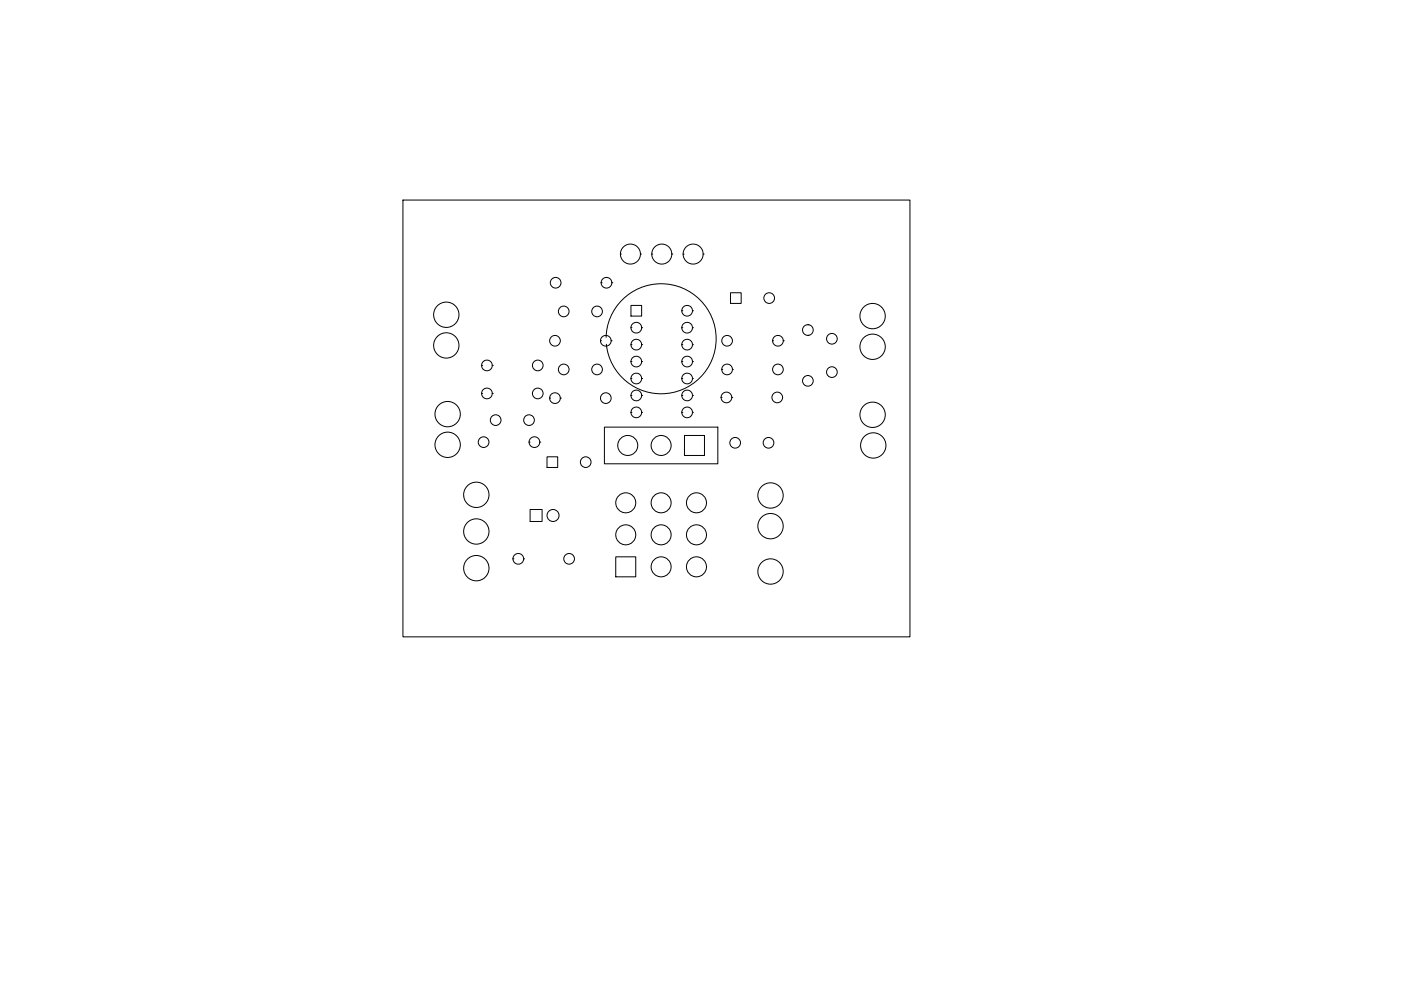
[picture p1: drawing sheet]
<svg xmlns="http://www.w3.org/2000/svg" width="210mm" height="148mm" viewBox="0 0 210 148" stroke-linecap="round" stroke-linejoin="round" font-family="sans-serif">
<g fill="none" stroke="#000" stroke-width=".15">
<path d="M60.4 30h76v65.5h-76zM93 38.1a1.5 1.5 0 0 1 1.5-1.5 1.5 1.5 0 0 1 1.5 1.5M93 38.1h.1M93 38.1a1.5 1.5 0 0 0 1.5 1.5 1.5 1.5 0 0 0 1.5-1.5M96 38.1h.1M97.7 38.1a1.5 1.5 0 0 1 1.5-1.5 1.5 1.5 0 0 1 1.5 1.5M97.7 38.1h.1M97.7 38.1a1.5 1.5 0 0 0 1.5 1.5 1.5 1.5 0 0 0 1.5-1.5M100.7 38.1h.1M102.4 38.1a1.5 1.5 0 0 1 1.5-1.5 1.5 1.5 0 0 1 1.5 1.5M102.4 38.1h.1M102.4 38.1a1.5 1.5 0 0 0 1.5 1.5 1.5 1.5 0 0 0 1.5-1.5"/>
<path d="M105.4 38.1h.1M72.2 54.8a.8 .8 0 0 1 .8-.8 .8 .8 0 0 1 .8 .8M72.2 54.8h.1M72.2 54.8a.8 .8 0 0 0 .8 .8 .8 .8 0 0 0 .8-.8M72.2 59a.8 .8 0 0 1 .8-.8 .8 .8 0 0 1 .8 .8M72.2 59h.1M72.2 59a.8 .8 0 0 0 .8 .8 .8 .8 0 0 0 .8-.8M73.8 54.8h.1M73.8 59h.1M82.4 59.7a.8 .8 0 0 1 .8-.8 .8 .8 0 0 1 .8 .8M82.4 59.7h.1M82.4 59.7a.8 .8 0 0 0 .8 .8 .8 .8 0 0 0 .8-.8"/>
<path d="M84 59.7h.1M90 51.1h.1M90 51.1a.8 .8 0 0 0 .8 .8 .8 .8 0 0 0 .8-.8M90 51.1a.8 .8 0 0 1 .8-.8 .8 .8 0 0 1 .8 .8M90.1 42.4h.1M90.1 42.4a.8 .8 0 0 0 .8 .8 .8 .8 0 0 0 .8-.8M90.1 42.4a.8 .8 0 0 1 .8-.8 .8 .8 0 0 1 .8 .8M91.6 51.1h.1M91.7 42.4h.1M94.6 45.8h1.6v1.6h-1.6zM94.6 49.1h.1M94.6 49.1a.8 .8 0 0 0 .8 .8 .8 .8 0 0 0 .8-.8"/>
<path d="M94.6 49.1a.8 .8 0 0 1 .8-.8 .8 .8 0 0 1 .8 .8M94.6 51.7h.1M94.6 51.7a.8 .8 0 0 0 .8 .8 .8 .8 0 0 0 .8-.8M94.6 51.7a.8 .8 0 0 1 .8-.8 .8 .8 0 0 1 .8 .8M94.6 54.2h.1M94.6 54.2a.8 .8 0 0 0 .8 .8 .8 .8 0 0 0 .8-.8M94.6 54.2a.8 .8 0 0 1 .8-.8 .8 .8 0 0 1 .8 .8M94.6 56.8h.1M94.6 56.8a.8 .8 0 0 0 .8 .8 .8 .8 0 0 0 .8-.8M94.6 56.8a.8 .8 0 0 1 .8-.8 .8 .8 0 0 1 .8 .8M94.6 59.3h.1M94.6 59.3a.8 .8 0 0 0 .8 .8 .8 .8 0 0 0 .8-.8"/>
<path d="M94.6 59.3a.8 .8 0 0 1 .8-.8 .8 .8 0 0 1 .8 .8M96.2 49.1h.1M96.2 51.7h.1M96.2 54.2h.1M96.2 56.8h.1M96.2 59.3h.1M102.2 59.3h.1M102.2 59.3a.8 .8 0 0 0 .8 .8 .8 .8 0 0 0 .8-.8M102.2 59.3a.8 .8 0 0 1 .8-.8 .8 .8 0 0 1 .8 .8M102.2 56.8h.1M102.2 56.8a.8 .8 0 0 0 .8 .8 .8 .8 0 0 0 .8-.8M102.2 56.8a.8 .8 0 0 1 .8-.8 .8 .8 0 0 1 .8 .8"/>
<path d="M102.2 54.2h.1M102.2 54.2a.8 .8 0 0 0 .8 .8 .8 .8 0 0 0 .8-.8M102.2 54.2a.8 .8 0 0 1 .8-.8 .8 .8 0 0 1 .8 .8M102.2 51.7h.1M102.2 51.7a.8 .8 0 0 0 .8 .8 .8 .8 0 0 0 .8-.8M102.2 51.7a.8 .8 0 0 1 .8-.8 .8 .8 0 0 1 .8 .8M102.2 49.1h.1M102.2 49.1a.8 .8 0 0 0 .8 .8 .8 .8 0 0 0 .8-.8M102.2 49.1a.8 .8 0 0 1 .8-.8 .8 .8 0 0 1 .8 .8M102.2 46.6h.1M102.2 46.6a.8 .8 0 0 0 .8 .8 .8 .8 0 0 0 .8-.8M102.2 46.6a.8 .8 0 0 1 .8-.8 .8 .8 0 0 1 .8 .8"/>
<path d="M103.8 59.3h.1M103.8 56.8h.1M103.8 54.2h.1M103.8 51.7h.1M103.8 49.1h.1M103.8 46.6h.1M108.1 59.6a.8 .8 0 0 1 .8-.8 .8 .8 0 0 1 .8 .8M108.1 59.6h.1M108.1 59.6a.8 .8 0 0 0 .8 .8 .8 .8 0 0 0 .8-.8M108.2 55.4a.8 .8 0 0 1 .8-.8 .8 .8 0 0 1 .8 .8M108.2 55.4h.1M108.2 55.4a.8 .8 0 0 0 .8 .8 .8 .8 0 0 0 .8-.8"/>
<path d="M109.5 43.9h1.6v1.6h-1.6zM109.7 59.6h.1M109.8 55.4h.1M115.8 51.1h.1M115.8 51.1a.8 .8 0 0 0 .8 .8 .8 .8 0 0 0 .8-.8M115.8 51.1a.8 .8 0 0 1 .8-.8 .8 .8 0 0 1 .8 .8M117.4 51.1h.1M121.1 50.3h.1M121.1 48.7a.8 .8 0 0 1 .8 .8 .8 .8 0 0 1-.8 .8M121.1 48.7h.1M121.1 48.7a.8 .8 0 0 0-.8 .8 .8 .8 0 0 0 .8 .8M79.3 66.3h.1"/>
<path d="M79.3 66.3a.8 .8 0 0 0 .8 .8 .8 .8 0 0 0 .8-.8M79.3 66.3a.8 .8 0 0 1 .8-.8 .8 .8 0 0 1 .8 .8M79.5 76.4h1.8v1.8h-1.8zM80.9 66.3h.1M82 68.5h1.6v1.6h-1.6zM90.6 64h17v5.6h-17zM94.6 61.8h.1M94.6 61.8a.8 .8 0 0 0 .8 .8 .8 .8 0 0 0 .8-.8M94.6 61.8a.8 .8 0 0 1 .8-.8 .8 .8 0 0 1 .8 .8M96.2 61.8h.1M102.2 61.8h.1M102.2 61.8a.8 .8 0 0 0 .8 .8 .8 .8 0 0 0 .8-.8"/>
<path d="M102.2 61.8a.8 .8 0 0 1 .8-.8 .8 .8 0 0 1 .8 .8M102.6 65.3h3v3h-3zM103.8 61.8h.1M76.9 83.8a.8 .8 0 0 1 .8-.8 .8 .8 0 0 1 .8 .8M76.9 83.8h.1M76.9 83.8a.8 .8 0 0 0 .8 .8 .8 .8 0 0 0 .8-.8M78.5 83.8h.1M92.3 83.5h3v3h-3z"/>
<circle cx="66.9" cy="51.8" r="1.9"/>
<circle cx="66.9" cy="47.2" r="1.9"/>
<circle cx="80.6" cy="59" r=".8"/>
<circle cx="80.6" cy="54.8" r=".8"/>
<circle cx="83.2" cy="51.1" r=".8"/>
<circle cx="83.3" cy="42.4" r=".8"/>
<circle cx="84.5" cy="55.4" r=".8"/>
<circle cx="84.5" cy="46.7" r=".8"/>
<circle cx="89.5" cy="55.4" r=".8"/>
<circle cx="89.5" cy="46.7" r=".8"/>
<circle cx="90.8" cy="59.7" r=".8"/>
<circle cx="99.1" cy="50.8" r="8.2"/>
<circle cx="109" cy="51.1" r=".8"/>
<circle cx="115.3" cy="44.7" r=".8"/>
<circle cx="116.5" cy="59.6" r=".8"/>
<circle cx="116.6" cy="55.4" r=".8"/>
<circle cx="121.1" cy="57.1" r=".8"/>
<circle cx="124.7" cy="50.8" r=".8"/>
<circle cx="124.7" cy="55.8" r=".8"/>
<circle cx="130.8" cy="47.4" r="1.9"/>
<circle cx="130.8" cy="52" r="1.9"/>
<circle cx="67.1" cy="62.1" r="1.9"/>
<circle cx="67.1" cy="66.7" r="1.9"/>
<circle cx="71.4" cy="74.2" r="1.9"/>
<circle cx="71.4" cy="79.7" r="1.9"/>
<circle cx="72.5" cy="66.3" r=".8"/>
<circle cx="74.3" cy="63" r=".8"/>
<circle cx="79.3" cy="63" r=".8"/>
<circle cx="82.9" cy="77.3" r=".9"/>
<circle cx="87.8" cy="69.3" r=".8"/>
<circle cx="93.8" cy="75.4" r="1.5"/>
<circle cx="94.1" cy="66.8" r="1.5"/>
<circle cx="99.1" cy="75.4" r="1.5"/>
<circle cx="99.1" cy="66.8" r="1.5"/>
<circle cx="104.4" cy="75.4" r="1.5"/>
<circle cx="110.2" cy="66.4" r=".8"/>
<circle cx="115.2" cy="66.4" r=".8"/>
<circle cx="115.5" cy="78.9" r="1.9"/>
<circle cx="115.5" cy="74.3" r="1.9"/>
<circle cx="130.8" cy="62.2" r="1.9"/>
<circle cx="130.9" cy="66.8" r="1.9"/>
<circle cx="71.4" cy="85.2" r="1.9"/>
<circle cx="85.3" cy="83.8" r=".8"/>
<circle cx="93.8" cy="80.2" r="1.5"/>
<circle cx="99.1" cy="85" r="1.5"/>
<circle cx="99.1" cy="80.2" r="1.5"/>
<circle cx="104.4" cy="85" r="1.5"/>
<circle cx="104.4" cy="80.2" r="1.5"/>
<circle cx="115.5" cy="85.7" r="1.9"/>
</g>
<g fill="#fff" stroke="#fff" stroke-width=".15">
<circle cx="71.4" cy="85.2" r="1.1"/>
<circle cx="71.4" cy="74.2" r="1.1"/>
<circle cx="115.5" cy="78.9" r="1.1"/>
<circle cx="104.1" cy="66.8" r=".6"/>
<circle cx="99.1" cy="66.8" r=".6"/>
<circle cx="94.1" cy="66.8" r=".6"/>
<circle cx="116.5" cy="59.6" r=".4"/>
<circle cx="108.9" cy="59.6" r=".4"/>
<circle cx="124.7" cy="50.8" r=".4"/>
<circle cx="124.7" cy="55.8" r=".4"/>
<circle cx="110.3" cy="44.7" r=".4"/>
<circle cx="115.3" cy="44.7" r=".4"/>
<circle cx="74.3" cy="63" r=".4"/>
<circle cx="79.3" cy="63" r=".4"/>
<circle cx="83.2" cy="51.1" r=".4"/>
<circle cx="90.8" cy="51.1" r=".4"/>
<circle cx="66.9" cy="51.8" r="1.1"/>
<circle cx="121.1" cy="57.1" r=".4"/>
<circle cx="121.1" cy="49.5" r=".4"/>
<circle cx="71.4" cy="79.7" r="1.1"/>
<circle cx="115.5" cy="74.3" r="1.1"/>
<circle cx="80.4" cy="77.3" r=".45"/>
<circle cx="82.9" cy="77.3" r=".45"/>
<circle cx="85.3" cy="83.8" r=".4"/>
<circle cx="77.7" cy="83.8" r=".4"/>
<circle cx="67.1" cy="62.1" r="1.1"/>
<circle cx="83.3" cy="42.4" r=".4"/>
<circle cx="90.9" cy="42.4" r=".4"/>
<circle cx="80.6" cy="54.8" r=".4"/>
<circle cx="73" cy="54.8" r=".4"/>
<circle cx="89.5" cy="46.7" r=".4"/>
<circle cx="84.5" cy="46.7" r=".4"/>
<circle cx="90.8" cy="59.7" r=".4"/>
<circle cx="83.2" cy="59.7" r=".4"/>
<circle cx="67.1" cy="66.7" r="1.1"/>
<circle cx="115.5" cy="85.7" r="1.1"/>
<circle cx="130.8" cy="52" r="1.1"/>
<circle cx="82.8" cy="69.3" r=".4"/>
<circle cx="87.8" cy="69.3" r=".4"/>
<circle cx="66.9" cy="47.2" r="1.1"/>
<circle cx="130.9" cy="66.8" r="1.1"/>
<circle cx="72.5" cy="66.3" r=".4"/>
<circle cx="80.1" cy="66.3" r=".4"/>
<circle cx="109" cy="51.1" r=".4"/>
<circle cx="116.6" cy="51.1" r=".4"/>
<circle cx="116.6" cy="55.4" r=".4"/>
<circle cx="109" cy="55.4" r=".4"/>
<circle cx="95.4" cy="46.6" r=".4"/>
<circle cx="95.4" cy="49.1" r=".4"/>
<circle cx="95.4" cy="51.7" r=".4"/>
<circle cx="95.4" cy="54.2" r=".4"/>
<circle cx="95.4" cy="56.8" r=".4"/>
<circle cx="95.4" cy="59.3" r=".4"/>
<circle cx="95.4" cy="61.8" r=".4"/>
<circle cx="103" cy="61.8" r=".4"/>
<circle cx="103" cy="59.3" r=".4"/>
<circle cx="103" cy="56.8" r=".4"/>
<circle cx="103" cy="54.2" r=".4"/>
<circle cx="103" cy="51.7" r=".4"/>
<circle cx="103" cy="49.1" r=".4"/>
<circle cx="103" cy="46.6" r=".4"/>
<circle cx="130.8" cy="62.2" r="1.1"/>
<circle cx="110.2" cy="66.4" r=".4"/>
<circle cx="115.2" cy="66.4" r=".4"/>
<circle cx="84.5" cy="55.4" r=".4"/>
<circle cx="89.5" cy="55.4" r=".4"/>
<circle cx="130.8" cy="47.4" r="1.1"/>
<circle cx="80.6" cy="59" r=".4"/>
<circle cx="73" cy="59" r=".4"/>
</g>
<path d="M94.5 37.5v1.2M99.2 37.5v1.2M103.9 37.5v1.2" fill="none" stroke="#fff" stroke-width="1"/>
<path d="M93.3 75.4h1.1M98.5 75.4h1.2M103.8 75.4h1.2M93.3 85h1.1M93.3 80.2h1.1M98.5 85h1.2M98.5 80.2h1.2M103.8 85h1.2M103.8 80.2h1.2" fill="none" stroke="#fff" stroke-width="1.2"/>
</svg>
